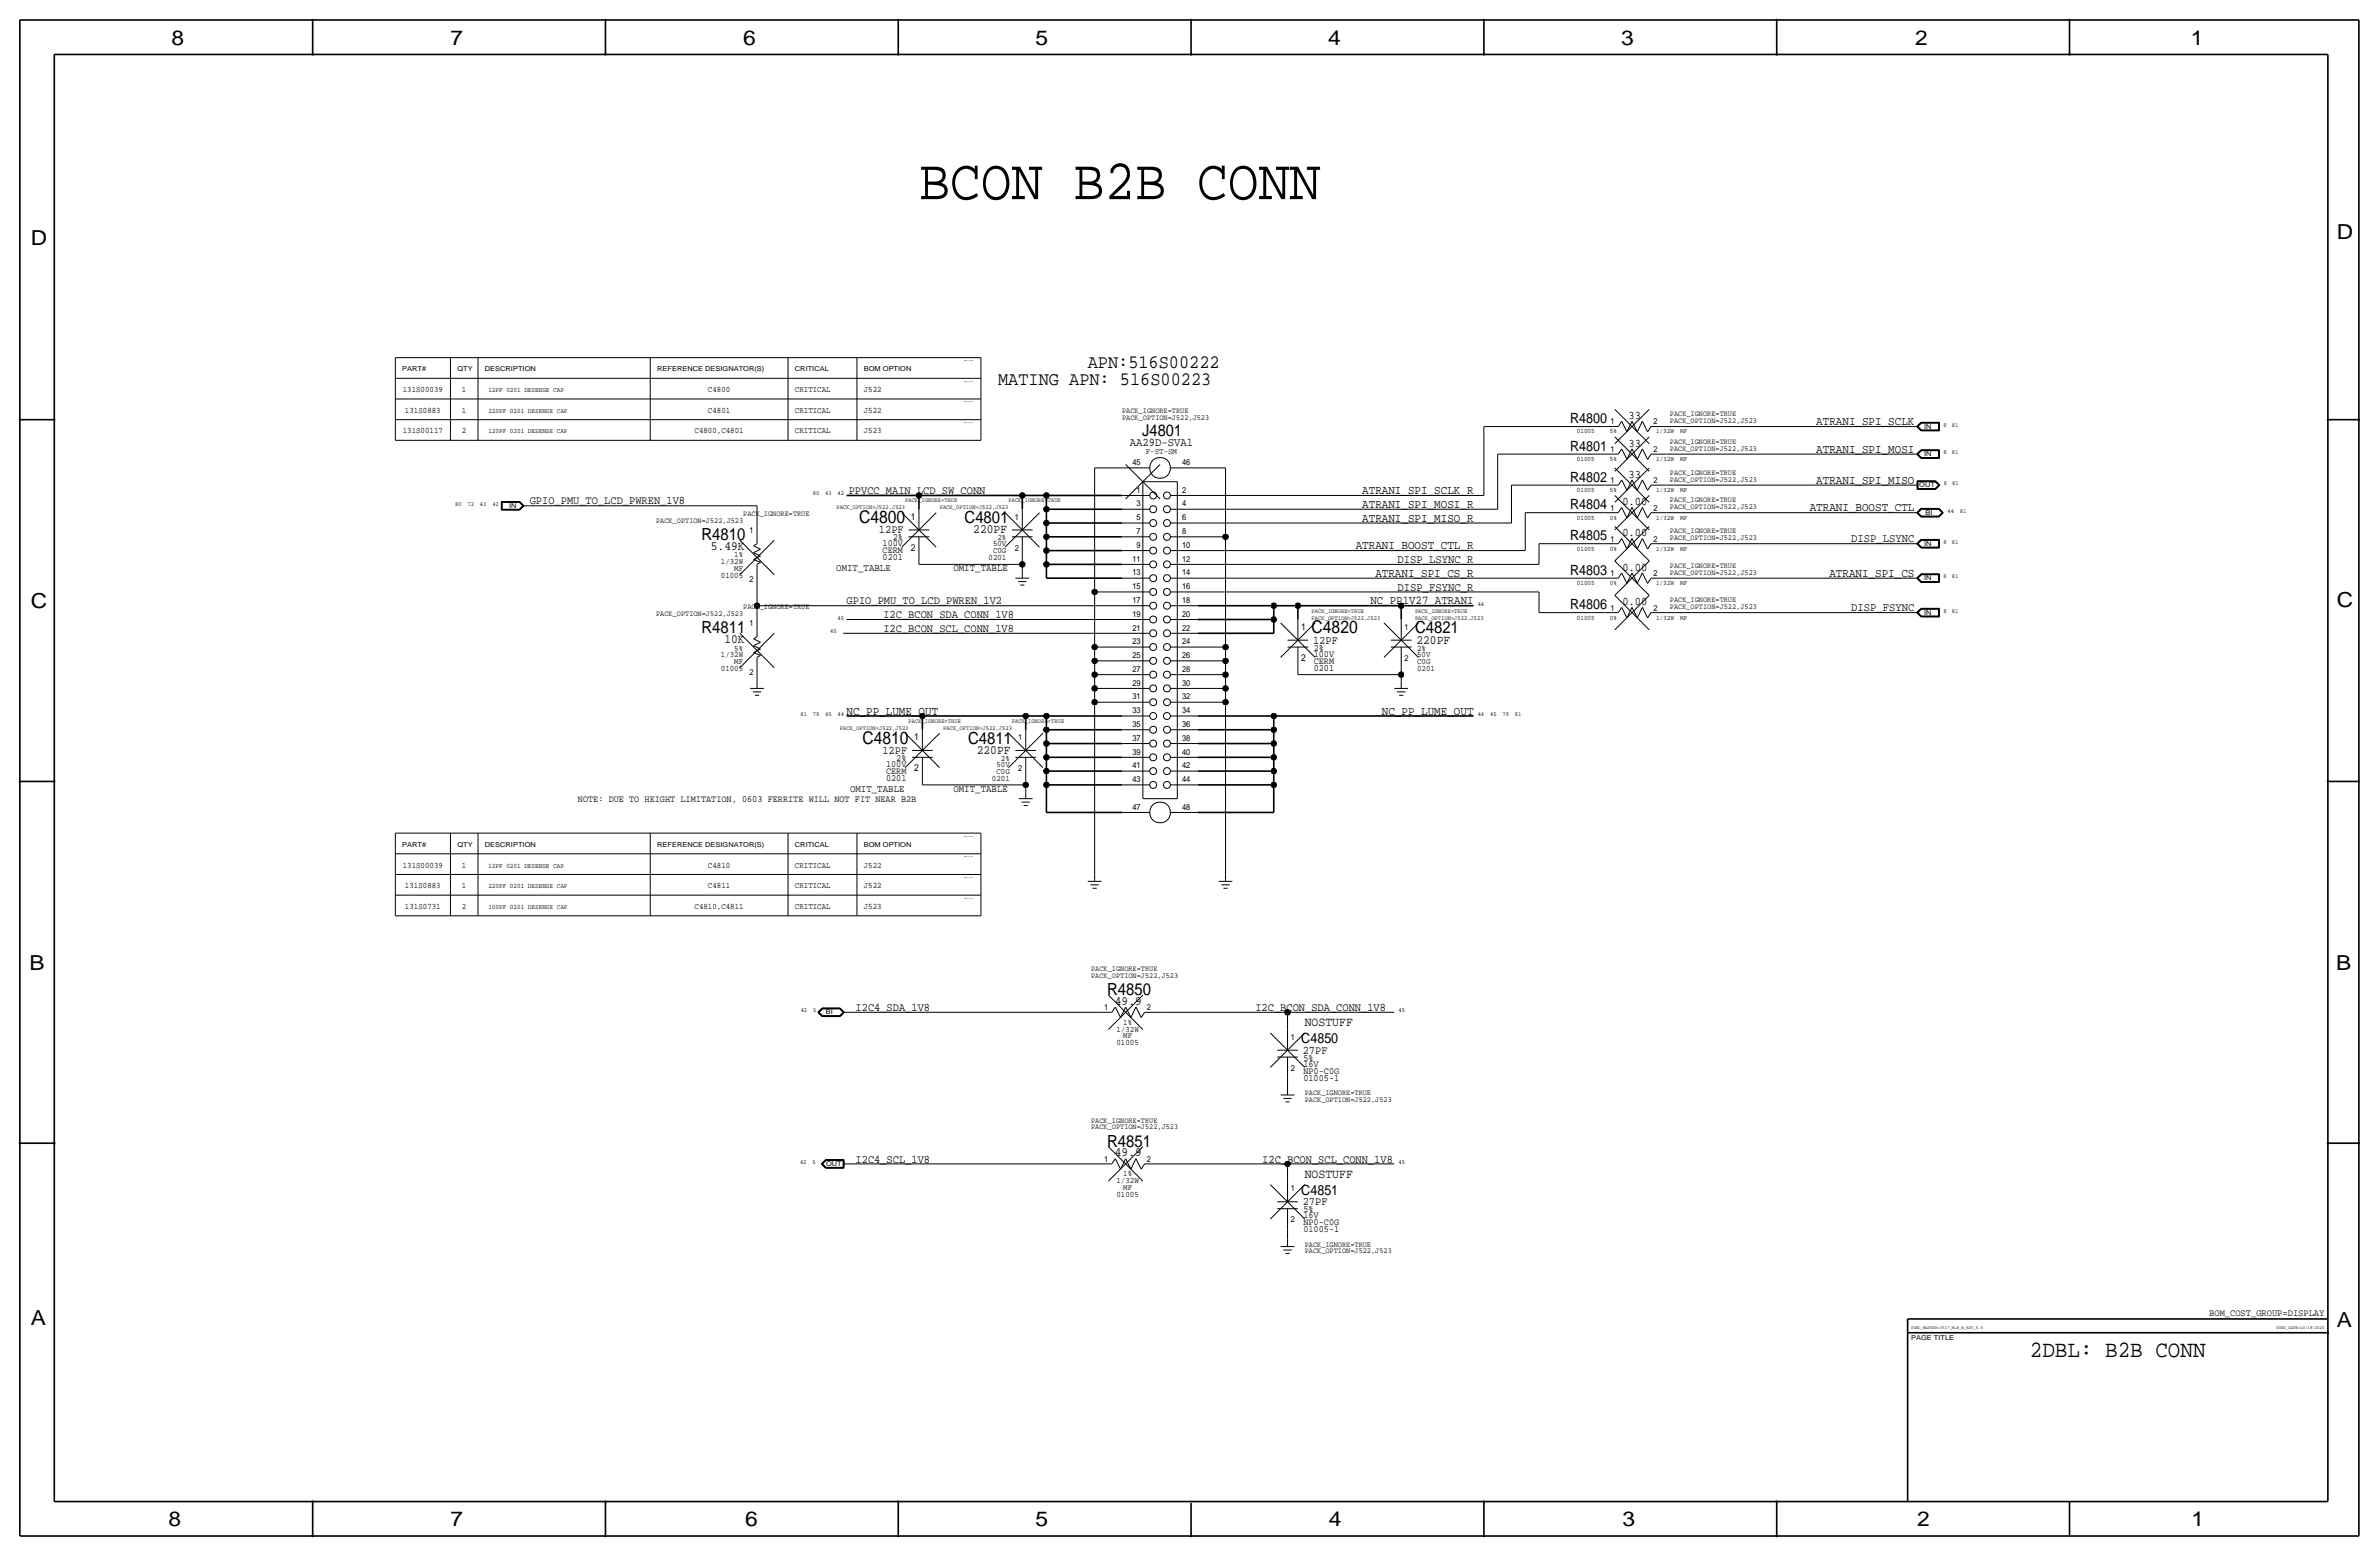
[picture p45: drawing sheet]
<svg xmlns="http://www.w3.org/2000/svg" width="877mm" height="574mm" viewBox="0 0 877 574" stroke-linecap="round" stroke-linejoin="round" font-family="sans-serif">
<defs><g id="words">
<text font-size="21.3" x="338.8" y="73.4">BCON B2B CONN</text>
<text font-size="8.6" x="748.4" y="500.1">2DBL: B2B CONN</text>
<g font-size="7.6">
<text x="63.2" y="16.5">8</text>
<text x="166.1" y="16.5">7</text>
<text x="274" y="16.5">6</text>
<text x="381.7" y="16.5">5</text>
<text x="489.7" y="16.5">4</text>
<text x="597.6" y="16.5">3</text>
<text x="706.1" y="16.5">2</text>
<text x="807.7" y="16.5">1</text>
<text x="861.5" y="88.1">D</text>
<text x="11.4" y="90.4">D</text>
<text x="11.4" y="224.3">C</text>
<text x="861.5" y="223.8">C</text>
<text x="10.9" y="357.6">B</text>
<text x="861.3" y="357.4">B</text>
<text x="11.4" y="488.4">A</text>
<text x="861.5" y="489.2">A</text>
<text x="62.2" y="562.6">8</text>
<text x="166.1" y="562.6">7</text>
<text x="274.8" y="562.6">6</text>
<text x="381.7" y="562.6">5</text>
<text x="489.9" y="562.6">4</text>
<text x="598.1" y="562.6">3</text>
<text x="706.8" y="562.6">2</text>
<text x="807.9" y="562.6">1</text>
</g>
<g font-size="7">
<text x="401" y="135.6">APN:516S00222</text>
<text x="368" y="142">MATING APN: 516S00223</text>
</g>
<g font-size="6.5">
<text x="316.7" y="192.8">C4800</text>
<text x="483.6" y="233.4">C4820</text>
<text x="318" y="274.1">C4810</text>
</g>
<g font-size="6.2">
<text x="355.6" y="192.8">C4801</text>
<text x="258.6" y="198.9">R4810</text>
<text x="258.6" y="233.2">R4811</text>
<text x="521.7" y="233.4">C4821</text>
<text x="356.9" y="274.1">C4811</text>
<text x="408.2" y="366.8">R4850</text>
<text x="408.2" y="422.7">R4851</text>
</g>
<text font-size="6" x="421.1" y="160.8">J4801</text>
<g font-size="5.2">
<text x="578.8" y="156">R4800</text>
<text x="578.8" y="166.1">R4801</text>
<text x="578.8" y="177.5">R4802</text>
<text x="578.8" y="187.7">R4804</text>
<text x="578.8" y="199.1">R4805</text>
<text x="578.8" y="211.8">R4803</text>
<text x="578.8" y="224.5">R4806</text>
<text x="479.8" y="384.6">C4850</text>
<text x="479.8" y="440.4">C4851</text>
</g>
<g font-size="4.7">
<text x="358.8" y="196.6">220PF</text>
<text x="262.1" y="202.7">5.49K</text>
<text x="267" y="237">10K</text>
<text x="522.2" y="237.2">220PF</text>
<text x="360.1" y="277.9">220PF</text>
<text x="411" y="370.3">49.9</text>
<text x="481" y="378.2">NOSTUFF</text>
<text x="411" y="426.2">49.9</text>
<text x="481" y="434.1">NOSTUFF</text>
</g>
<g font-size="4.5">
<text x="669.6" y="156.7">ATRANI_SPI_SCLK</text>
<text x="669.6" y="166.9">ATRANI_SPI_MOSI</text>
<text x="669.6" y="178.3">ATRANI_SPI_MISO</text>
<text x="502.2" y="182.1">ATRANI_SPI_SCLK_R</text>
<text x="502.2" y="187.2">ATRANI_SPI_MOSI_R</text>
<text x="667.2" y="188.5">ATRANI_BOOST_CTL</text>
<text x="502.2" y="192.3">ATRANI_SPI_MISO_R</text>
<text x="499.8" y="202.4">ATRANI_BOOST_CTL_R</text>
<text x="507" y="212.6">ATRANI_SPI_CS_R</text>
<text x="674.4" y="212.6">ATRANI_SPI_CS</text>
<text x="312.1" y="263.4">NC_PP_LUME_OUT</text>
<text x="509.5" y="263.4">NC_PP_LUME_OUT</text>
</g>
<g font-size="4.4">
<text x="416.5" y="164.3">AA29D-SVA1</text>
<text x="682.5" y="199.9">DISP_LSYNC</text>
<text x="515.3" y="207.5">DISP_LSYNC_R</text>
<text x="515.3" y="217.7">DISP_FSYNC_R</text>
<text x="505.3" y="222.8">NC_PP1V27_ATRANI</text>
<text x="682.5" y="225.3">DISP_FSYNC</text>
</g>
<g font-size="4.3">
<text x="600.4" y="154.4">33</text>
<text x="600.4" y="164.6">33</text>
<text x="600.4" y="176">33</text>
<text x="195.3" y="185.9">GPIO_PMU_TO_LCD_PWREN_1V8</text>
<text x="312.9" y="182.1">PPVCC_MAIN_LCD_SW_CONN</text>
<text x="598.1" y="186.2">0.00</text>
<text x="324" y="196.6">12PF</text>
<text x="598.1" y="197.6">0.00</text>
<text x="598.1" y="210.3">0.00</text>
<text x="312.1" y="222.8">GPIO_PMU_TO_LCD_PWREN_1V2</text>
<text x="325.7" y="227.8">I2C_BCON_SDA_CONN_1V8</text>
<text x="598.1" y="223">0.00</text>
<text x="325.7" y="232.9">I2C_BCON_SCL_CONN_1V8</text>
<text x="484.1" y="237.2">12PF</text>
<text x="325.3" y="277.9">12PF</text>
<text x="315.4" y="372.6">I2C4_SDA_1V8</text>
<text x="462.8" y="372.6">I2C_BCON_SDA_CONN_1V8</text>
<text x="480.3" y="388.4">27PF</text>
<text x="315.4" y="428.5">I2C4_SCL_1V8</text>
<text x="465.4" y="428.5">I2C_BCON_SCL_CONN_1V8</text>
<text x="480.3" y="444.2">27PF</text>
</g>
<g font-size="3.8">
<text x="308.3" y="210.6">OMIT_TABLE</text>
<text x="351.5" y="210.6">OMIT_TABLE</text>
<text x="313.4" y="291.8">OMIT_TABLE</text>
<text x="351.5" y="291.8">OMIT_TABLE</text>
</g>
<text font-size="3.6" x="814.5" y="484.9">BOM_COST_GROUP=DISPLAY</text>
<g font-size="3.5">
<text x="335.8" y="191.5">1</text>
<text x="325.4" y="201.4">100V</text>
<text x="325.4" y="204">CERM</text>
<text x="329.2" y="199.1">2%</text>
<text x="335.8" y="202.9">2</text>
<text x="325.4" y="206.5">0201</text>
<text x="479.8" y="232.2">1</text>
<text x="484.3" y="239.8">2%</text>
<text x="479.8" y="243.6">2</text>
<text x="484.3" y="242.1">100V</text>
<text x="484.3" y="244.6">CERM</text>
<text x="484.3" y="247.1">0201</text>
<text x="337" y="272.8">1</text>
<text x="330.4" y="280.4">2%</text>
<text x="326.7" y="282.7">100V</text>
<text x="326.7" y="287.8">0201</text>
<text x="326.7" y="285.2">CERM</text>
<text x="337" y="284.2">2</text>
<text x="213.1" y="295.7">NOTE: DUE TO HEIGHT LIMITATION, 0603 FERRITE WILL NOT FIT NEAR B2B</text>
<text x="480.5" y="390.9">5%</text>
<text x="480.5" y="393.2">16V</text>
<text x="480.5" y="395.7">NP0-C0G</text>
<text x="480.5" y="398.3">01005-1</text>
<text x="480.5" y="446.8">5%</text>
<text x="480.5" y="449.1">16V</text>
<text x="480.5" y="454.2">01005-1</text>
<text x="480.5" y="451.6">NP0-C0G</text>
</g>
<g font-size="3.1">
<text x="148.5" y="144.5">131S00039</text>
<text x="170.3" y="144.5">1</text>
<text x="261" y="144.5">C4800</text>
<text x="293.1" y="144.5">CRITICAL</text>
<text x="318.5" y="144.5">J522</text>
<text x="149.3" y="152.1">131S0883</text>
<text x="170.3" y="152.1">1</text>
<text x="261" y="152.1">C4801</text>
<text x="293.1" y="152.1">CRITICAL</text>
<text x="318.5" y="152.1">J522</text>
<text x="148.5" y="159.8">131S00117</text>
<text x="170.3" y="159.8">2</text>
<text x="256.1" y="159.8">C4800,C4801</text>
<text x="293.1" y="159.8">CRITICAL</text>
<text x="318.5" y="159.8">J523</text>
<text x="593.8" y="156.5">1</text>
<text x="609.6" y="156.5">2</text>
<text x="422.4" y="167.4">F-ST-SM</text>
<text x="593.8" y="166.6">1</text>
<text x="609.6" y="166.6">2</text>
<text x="417.5" y="171.5">45</text>
<text x="435.8" y="171.5">46</text>
<text x="593.8" y="178.1">1</text>
<text x="609.6" y="178.1">2</text>
<text x="419" y="181.6">1</text>
<text x="435.8" y="181.6">2</text>
<text x="374.1" y="191.5">1</text>
<text x="419" y="186.7">3</text>
<text x="419" y="191.8">5</text>
<text x="435.8" y="186.7">4</text>
<text x="435.8" y="191.8">6</text>
<text x="593.8" y="188.2">1</text>
<text x="609.6" y="188.2">2</text>
<text x="276.3" y="196.6">1</text>
<text x="419" y="196.9">7</text>
<text x="435.8" y="196.9">8</text>
<text x="366.1" y="204">C0G</text>
<text x="366.1" y="201.4">50V</text>
<text x="367.7" y="199.1">2%</text>
<text x="374.1" y="202.9">2</text>
<text x="419" y="201.9">9</text>
<text x="435.8" y="201.9">10</text>
<text x="593.8" y="199.6">1</text>
<text x="609.6" y="199.6">2</text>
<text x="265.8" y="208">1/32W</text>
<text x="270.7" y="205.5">1%</text>
<text x="364.4" y="206.5">0201</text>
<text x="417.5" y="207">11</text>
<text x="435.8" y="207">12</text>
<text x="265.8" y="213.1">01005</text>
<text x="270.7" y="210.6">MF</text>
<text x="276.3" y="214.4">2</text>
<text x="417.5" y="212.1">13</text>
<text x="435.8" y="212.1">14</text>
<text x="593.8" y="212.3">1</text>
<text x="609.6" y="212.3">2</text>
<text x="417.5" y="217.2">15</text>
<text x="435.8" y="217.2">16</text>
<text x="417.5" y="222.3">17</text>
<text x="417.5" y="227.3">19</text>
<text x="435.8" y="222.3">18</text>
<text x="435.8" y="227.3">20</text>
<text x="593.8" y="225">1</text>
<text x="609.6" y="225">2</text>
<text x="276.3" y="230.9">1</text>
<text x="417.5" y="232.4">21</text>
<text x="435.8" y="232.4">22</text>
<text x="517.9" y="232.2">1</text>
<text x="270.7" y="239.8">5%</text>
<text x="417.5" y="237.5">23</text>
<text x="435.8" y="237.5">24</text>
<text x="522.4" y="239.8">2%</text>
<text x="265.8" y="242.3">1/32W</text>
<text x="270.7" y="244.9">MF</text>
<text x="417.5" y="242.6">25</text>
<text x="435.8" y="242.6">26</text>
<text x="517.9" y="243.6">2</text>
<text x="522.4" y="244.6">C0G</text>
<text x="522.4" y="242.1">50V</text>
<text x="265.8" y="247.4">01005</text>
<text x="276.3" y="248.7">2</text>
<text x="417.5" y="247.7">27</text>
<text x="435.8" y="247.7">28</text>
<text x="522.4" y="247.1">0201</text>
<text x="417.5" y="252.7">29</text>
<text x="417.5" y="257.8">31</text>
<text x="435.8" y="252.7">30</text>
<text x="435.8" y="257.8">32</text>
<text x="417.5" y="262.9">33</text>
<text x="435.8" y="262.9">34</text>
<text x="417.5" y="268">35</text>
<text x="435.8" y="268">36</text>
<text x="375.4" y="272.8">1</text>
<text x="417.5" y="273.1">37</text>
<text x="435.8" y="273.1">38</text>
<text x="369" y="280.4">2%</text>
<text x="417.5" y="278.1">39</text>
<text x="435.8" y="278.1">40</text>
<text x="365.7" y="287.8">0201</text>
<text x="367.4" y="282.7">50V</text>
<text x="367.4" y="285.2">C0G</text>
<text x="375.4" y="284.2">2</text>
<text x="417.5" y="283.2">41</text>
<text x="435.8" y="283.2">42</text>
<text x="417.5" y="288.3">43</text>
<text x="435.8" y="288.3">44</text>
<text x="417.5" y="298.5">47</text>
<text x="435.8" y="298.5">48</text>
<text x="148.5" y="319.8">131S00039</text>
<text x="170.3" y="319.8">1</text>
<text x="261" y="319.8">C4810</text>
<text x="293.1" y="319.8">CRITICAL</text>
<text x="318.5" y="319.8">J522</text>
<text x="149.3" y="327.4">131S0883</text>
<text x="170.3" y="327.4">1</text>
<text x="261" y="327.4">C4811</text>
<text x="293.1" y="327.4">CRITICAL</text>
<text x="318.5" y="327.4">J522</text>
<text x="149.3" y="335">131S0731</text>
<text x="170.3" y="335">2</text>
<text x="256.1" y="335">C4810,C4811</text>
<text x="293.1" y="335">CRITICAL</text>
<text x="318.5" y="335">J523</text>
<text x="407.1" y="372.4">1</text>
<text x="414.1" y="377.7">1%</text>
<text x="422.9" y="372.4">2</text>
<text x="411.6" y="380.2">1/32W</text>
<text x="414.1" y="382.8">MF</text>
<text x="475.9" y="383.3">1</text>
<text x="411.6" y="385.3">01005</text>
<text x="475.9" y="394.7">2</text>
<text x="407.1" y="428.2">1</text>
<text x="422.9" y="428.2">2</text>
<text x="411.6" y="436.1">1/32W</text>
<text x="414.1" y="433.6">1%</text>
<text x="411.6" y="441.2">01005</text>
<text x="414.1" y="438.7">MF</text>
<text x="475.9" y="439.2">1</text>
<text x="475.9" y="450.6">2</text>
</g>
<g font-size="2.9">
<text x="413.7" y="154.7">PACK_OPTION=J522,J523</text>
<text x="413.7" y="152.1">PACK_IGNORE=TRUE</text>
<text x="615.6" y="156">PACK_OPTION=J522,J523</text>
<text x="615.6" y="153.4">PACK_IGNORE=TRUE</text>
<text x="615.6" y="166.1">PACK_OPTION=J522,J523</text>
<text x="615.6" y="163.6">PACK_IGNORE=TRUE</text>
<text x="615.6" y="177.5">PACK_OPTION=J522,J523</text>
<text x="615.6" y="175">PACK_IGNORE=TRUE</text>
<text x="615.6" y="185.2">PACK_IGNORE=TRUE</text>
<text x="274" y="190.2">PACK_IGNORE=TRUE</text>
<text x="615.6" y="187.7">PACK_OPTION=J522,J523</text>
<text x="241.9" y="192.8">PACK_OPTION=J522,J523</text>
<text x="615.6" y="196.6">PACK_IGNORE=TRUE</text>
<text x="615.6" y="199.1">PACK_OPTION=J522,J523</text>
<text x="615.6" y="209.3">PACK_IGNORE=TRUE</text>
<text x="615.6" y="211.8">PACK_OPTION=J522,J523</text>
<text x="615.6" y="222">PACK_IGNORE=TRUE</text>
<text x="241.9" y="227.1">PACK_OPTION=J522,J523</text>
<text x="274" y="224.5">PACK_IGNORE=TRUE</text>
<text x="615.6" y="224.5">PACK_OPTION=J522,J523</text>
<text x="402.3" y="357.9">PACK_IGNORE=TRUE</text>
<text x="402.3" y="360.4">PACK_OPTION=J522,J523</text>
<text x="481" y="406.1">PACK_OPTION=J522,J523</text>
<text x="481" y="403.6">PACK_IGNORE=TRUE</text>
<text x="402.3" y="413.8">PACK_IGNORE=TRUE</text>
<text x="402.3" y="416.3">PACK_OPTION=J522,J523</text>
<text x="481" y="459.5">PACK_IGNORE=TRUE</text>
<text x="481" y="462">PACK_OPTION=J522,J523</text>
</g>
<g font-size="2.5">
<text x="148.3" y="136.9">PART#</text>
<text x="168.6" y="136.9">QTY</text>
<text x="178.8" y="136.9">DESCRIPTION</text>
<text x="242.3" y="136.9">REFERENCE DESIGNATOR(S)</text>
<text x="293.1" y="136.9">CRITICAL</text>
<text x="318.5" y="136.9">BOM OPTION</text>
<text x="180" y="144.5">12PF 0201 DESENSE CAP</text>
<text x="180" y="152.1">220PF 0201 DESENSE CAP</text>
<text x="180" y="159.8">120PF 0201 DESENSE CAP</text>
<text x="581.3" y="159.8">01005</text>
<text x="593.5" y="159.8">5%</text>
<text x="610.5" y="159.8">1/32W</text>
<text x="619.4" y="159.8">MF</text>
<text x="709.4" y="158">IN</text>
<text x="581.3" y="169.9">01005</text>
<text x="593.5" y="169.9">5%</text>
<text x="610.5" y="169.9">1/32W</text>
<text x="619.4" y="169.9">MF</text>
<text x="709.4" y="168.1">IN</text>
<text x="707.6" y="179.6">OUT</text>
<text x="581.3" y="181.4">01005</text>
<text x="593.5" y="181.4">5%</text>
<text x="610.5" y="181.4">1/32W</text>
<text x="619.4" y="181.4">MF</text>
<text x="187.7" y="187.2">IN</text>
<text x="581.3" y="191.5">01005</text>
<text x="593.5" y="191.5">0%</text>
<text x="610.5" y="191.5">1/32W</text>
<text x="619.4" y="191.5">MF</text>
<text x="709.9" y="189.7">BI</text>
<text x="581.3" y="202.9">01005</text>
<text x="593.5" y="202.9">0%</text>
<text x="610.5" y="202.9">1/32W</text>
<text x="619.4" y="202.9">MF</text>
<text x="709.4" y="201.2">IN</text>
<text x="581.3" y="215.6">01005</text>
<text x="593.5" y="215.6">0%</text>
<text x="610.5" y="215.6">1/32W</text>
<text x="619.4" y="215.6">MF</text>
<text x="709.4" y="213.9">IN</text>
<text x="709.4" y="226.6">IN</text>
<text x="581.3" y="228.3">01005</text>
<text x="593.5" y="228.3">0%</text>
<text x="610.5" y="228.3">1/32W</text>
<text x="619.4" y="228.3">MF</text>
<text x="148.3" y="312.2">PART#</text>
<text x="168.6" y="312.2">QTY</text>
<text x="178.8" y="312.2">DESCRIPTION</text>
<text x="242.3" y="312.2">REFERENCE DESIGNATOR(S)</text>
<text x="293.1" y="312.2">CRITICAL</text>
<text x="318.5" y="312.2">BOM OPTION</text>
<text x="180" y="319.8">12PF 0201 DESENSE CAP</text>
<text x="180" y="327.4">220PF 0201 DESENSE CAP</text>
<text x="180" y="335">100PF 0201 DESENSE CAP</text>
<text x="304.5" y="373.9">BI</text>
<text x="304.5" y="429.8">OUT</text>
<text x="704.5" y="493.8">PAGE TITLE</text>
</g>
<g font-size="2.3">
<text x="716.5" y="157.2">8</text>
<text x="719.6" y="157.2">81</text>
<text x="716.5" y="167.4">8</text>
<text x="719.6" y="167.4">81</text>
<text x="716.7" y="178.8">8</text>
<text x="719.7" y="178.8">81</text>
<text x="299.7" y="182.6">80</text>
<text x="304.2" y="182.6">43</text>
<text x="308.8" y="182.6">42</text>
<text x="333.7" y="185.2">PACK_IGNORE=TRUE</text>
<text x="371.8" y="185.2">PACK_IGNORE=TRUE</text>
<text x="167.8" y="186.4">80</text>
<text x="172.4" y="186.4">72</text>
<text x="176.9" y="186.4">43</text>
<text x="181.5" y="186.4">42</text>
<text x="308.4" y="187.7">PACK_OPTION=J522,J523</text>
<text x="346.5" y="187.7">PACK_OPTION=J522,J523</text>
<text x="718" y="189">44</text>
<text x="722.5" y="189">81</text>
<text x="716.5" y="200.4">8</text>
<text x="719.6" y="200.4">81</text>
<text x="716.5" y="213.1">8</text>
<text x="719.6" y="213.1">81</text>
<text x="483.6" y="225.8">PACK_IGNORE=TRUE</text>
<text x="521.7" y="225.8">PACK_IGNORE=TRUE</text>
<text x="544.8" y="223.3">44</text>
<text x="716.5" y="225.8">8</text>
<text x="719.6" y="225.8">81</text>
<text x="306" y="233.4">45</text>
<text x="308.8" y="228.3">45</text>
<text x="483.6" y="228.3">PACK_OPTION=J522,J523</text>
<text x="521.7" y="228.3">PACK_OPTION=J522,J523</text>
<text x="295.1" y="263.9">81</text>
<text x="299.7" y="263.9">79</text>
<text x="304.2" y="263.9">45</text>
<text x="308.8" y="263.9">44</text>
<text x="544.8" y="263.9">44</text>
<text x="549.4" y="263.9">45</text>
<text x="553.9" y="263.9">79</text>
<text x="558.5" y="263.9">81</text>
<text x="309.6" y="269">PACK_OPTION=J522,J523</text>
<text x="335" y="266.4">PACK_IGNORE=TRUE</text>
<text x="347.7" y="269">PACK_OPTION=J522,J523</text>
<text x="373.1" y="266.4">PACK_IGNORE=TRUE</text>
<text x="295.2" y="373.1">42</text>
<text x="299.8" y="373.1">5</text>
<text x="515.6" y="373.1">45</text>
<text x="294.9" y="429">42</text>
<text x="299.5" y="429">5</text>
<text x="515.6" y="429">45</text>
</g>
<g font-size="1.7">
<text x="704.5" y="490">SYNC_MASTER=J517_MLB_B_REV_5.5</text>
<text x="839.2" y="490">SYNC_DATE=10/18/2020</text>
</g>
<g font-size=".4">
<text x="355.3" y="133.1">TABLE_5_HEAD</text>
<text x="355.3" y="140.7">TABLE_5_ITEM</text>
<text x="355.3" y="148.3">TABLE_5_ITEM</text>
<text x="355.3" y="156">TABLE_5_ITEM</text>
<text x="355.3" y="308.4">TABLE_5_HEAD</text>
<text x="355.3" y="316">TABLE_5_ITEM</text>
<text x="355.3" y="323.6">TABLE_5_ITEM</text>
<text x="355.3" y="331.2">TABLE_5_ITEM</text>
</g>
</g></defs>
<g fill="none" stroke="#000" stroke-width=".6">
<path d="M7.3 7.4v558.8zM7.3 7.4h862.3zM115.3 7.4v12.7zM223.2 7.4v12.7zM331.2 7.4v12.7zM439.1 7.4v12.7zM547.1 7.4v12.7zM655 7.4v12.7zM763 7.4v12.7zM869.6 7.4v558.8zM20 20.1v533.4zM20 20.1h838.2z"/>
<path d="M858.2 20.1v533.4zM7.3 154.7h12.7zM858.2 154.7h11.4zM312.1 182.6h26.7zM338.8 182.6h38.1zM338.8 182.6v5.1zM376.9 182.6h8.9zM376.9 182.6v5.1zM385.8 197.9v5zM385.8 197.9h27.9zM385.8 192.8v5.1zM385.8 192.8h27.9z"/>
<path d="M385.8 187.7v5.1zM385.8 187.7h27.9zM385.8 182.6v5.1zM385.8 182.6h27.9zM385.8 213.1h27.9zM385.8 208v5.1zM385.8 208h27.9zM385.8 202.9v5.1zM385.8 202.9h27.9zM441.7 223.3h27.9zM441.7 228.3h27.9zM441.7 233.4h27.9z"/>
<path d="M469.6 223.3h8.9zM469.6 223.3v5zM469.6 228.3v5.1zM478.5 223.3h38.1zM478.5 223.3v5zM516.6 223.3h26.7zM516.6 223.3v5zM312.1 263.9h28zM340.1 263.9h38.1zM340.1 263.9v5.1zM378.2 263.9h7.6zM378.2 263.9v5.1z"/>
<path d="M385.8 263.9v5.1zM385.8 263.9h27.9zM385.8 269v5.1zM385.8 269h27.9zM385.8 274.1v5zM385.8 274.1h27.9zM385.8 279.1v5.1zM385.8 279.1h27.9zM441.7 263.9h27.9zM441.7 269h27.9zM441.7 274.1h27.9zM441.7 279.1h27.9z"/>
<path d="M469.6 263.9h73.7zM469.6 263.9v5.1zM469.6 269v5.1zM469.6 274.1v5zM469.6 279.1v5.1zM7.3 288h12.7zM385.8 284.2v5.1zM385.8 284.2h27.9zM385.8 289.3v10.2zM385.8 289.3h27.9zM385.8 299.5h27.9zM441.7 284.2h27.9z"/>
<path d="M441.7 289.3h27.9zM441.7 299.5h27.9zM469.6 284.2v5.1zM469.6 289.3v10.2zM858.2 288h11.4zM7.3 421.4h12.7zM858.2 421.4h11.4zM703.3 486.2h154.9zM703.3 486.2v5zM703.3 491.2h154.9zM703.3 491.2v62.3zM20 553.5h838.2z"/>
<path d="M115.3 553.5v12.7zM223.2 553.5v12.7zM331.2 553.5v12.7zM439.1 554v12.2zM547.1 553.5v12.7zM655 553.5v12.7zM763 553.5v12.7zM7.3 566.2h862.3z"/>
</g>
<g fill="none" stroke="#000" stroke-width=".37">
<path d="M145.7 131.8v7.6zM145.7 139.4h215.9zM145.7 131.8h215.9zM145.7 139.4v7.7zM166.1 131.8v7.6zM166.1 139.4v7.7zM176.2 131.8v7.6zM176.2 139.4v7.7zM239.7 131.8v7.6zM239.7 139.4v7.7zM290.5 131.8v7.6zM290.5 139.4v7.7z"/>
<path d="M315.9 131.8v7.6zM315.9 139.4v7.7zM361.6 131.8v7.6zM361.6 139.4v7.7zM145.7 147.1h215.9zM145.7 154.7v7.6zM145.7 147.1v7.6zM145.7 154.7h215.9zM166.1 154.7v7.6zM166.1 147.1v7.6zM176.2 154.7v7.6zM176.2 147.1v7.6z"/>
<path d="M239.7 154.7v7.6zM239.7 147.1v7.6zM290.5 154.7v7.6zM290.5 147.1v7.6zM315.9 154.7v7.6zM315.9 147.1v7.6zM361.6 154.7v7.6zM361.6 147.1v7.6zM547.1 157.2v25.4zM547.1 157.2h44.4zM591.5 157.2h5.1zM595.3 150.9l12.7 12.7z"/>
<path d="M597.9 155.3l-1.3 1.9zM597.9 155.3l1.9 3.9zM601.7 155.3l-1.9 3.9zM601.7 155.3l1.9 3.9zM605.5 155.3l1.9 3.9zM605.5 155.3l-1.9 3.9zM608.7 157.2h5.7zM608.7 157.2l-1.3 2zM614.4 157.2h90.1zM704.5 157.2h2.6zM706.6 157.2l1.6 1.6zM706.8 157.2l1.5-1.4z"/>
<path d="M706.8 157.2l1.5 1.5zM706.9 157.2l1.4-1.3zM706.9 157.2l1.4 1.4zM707.1 157.2l1.3 1.3zM708.2 155.7l-1.6 1.5zM708.2 155.7h6.8zM708.2 158.8h6.8zM708.3 155.8h6.6zM708.3 158.7h6.6zM708.3 155.9h6.5zM708.3 158.6h6.5zM708.4 156l-1.3 1.2z"/>
<path d="M708.4 156h6.3zM708.4 158.5h6.3zM714.7 156v2.5zM714.8 155.9v2.7zM714.9 155.8v2.9zM715 155.7v3.1zM145.7 162.3h215.9zM403.6 172.5h10.1zM403.6 172.5v45.7zM413.7 172.5h10.2zM415 171.2l12.7 12.7zM421.3 177.5h12.7z"/>
<path d="M421.3 177.5v116.9zM427.7 171.2l-12.7 12.7zM431.5 172.5h10.2zM434 177.5v116.9zM441.7 172.5h10.1zM451.8 172.5v25.4zM552.1 167.4h39.4zM552.1 167.4v20.3zM557.2 178.8v14zM557.2 178.8h34.3zM591.5 178.8h5.1zM591.5 167.4h5.1z"/>
<path d="M595.3 161l12.7 12.7zM595.3 172.5l12.7 12.7zM595.3 163.6l12.7-12.7zM597.9 176.9l-1.3 1.9zM597.9 176.9l1.9 3.8zM597.9 165.5l-1.3 1.9zM597.9 165.5l1.9 3.8zM601.7 176.9l-1.9 3.8zM601.7 176.9l1.9 3.8zM601.7 165.5l-1.9 3.8zM601.7 165.5l1.9 3.8zM605.5 176.9l1.9 3.8z"/>
<path d="M605.5 176.9l-1.9 3.8zM605.5 165.5l1.9 3.8zM605.5 165.5l-1.9 3.8zM608 161l-12.7 12.7zM608 172.5l-12.7 12.7zM608.7 178.8h5.7zM608.7 178.8l-1.3 1.9zM608.7 167.4h5.7zM608.7 167.4l-1.3 1.9zM614.4 167.4h90.1zM614.4 178.8h90.1zM704.5 178.8h2.6z"/>
<path d="M704.5 167.4h2.6zM706.6 167.4l1.6 1.6zM706.8 177.2h6.8zM706.8 177.2v3.2zM706.8 167.4l1.5-1.5zM706.8 167.4l1.5 1.5zM706.9 177.3h6.6zM706.9 177.3v3zM706.9 167.4l1.4-1.4zM706.9 167.4l1.4 1.4zM707 177.4h6.5zM707 177.4v2.8z"/>
<path d="M707.1 177.5h6.3zM707.1 177.5v2.6zM707.1 167.4l1.3-1.3zM707.1 167.4l1.3 1.3zM708.2 165.8l-1.6 1.6zM708.2 165.8h6.8zM708.2 169h6.8zM708.3 165.9h6.6zM708.3 168.9h6.6zM708.3 166h6.5zM708.3 168.8h6.5zM708.4 166.1h6.3z"/>
<path d="M708.4 168.7h6.3zM713.4 177.5l1.3 1.3zM713.5 177.4l1.4 1.4zM713.5 177.3l1.5 1.5zM713.6 177.2l1.6 1.6zM714.7 166.1v2.6zM714.8 166v2.8zM714.9 165.9v3zM715 165.8v3.2zM715.2 178.8l-1.6 1.6zM184.8 184.9h6.8zM184.8 184.9v3.1z"/>
<path d="M184.8 188h6.8zM184.9 185h6.7zM184.9 185v2.9zM184.9 187.9h6.7zM185 185.1h6.5zM185 185.1v2.7zM185 187.8h6.5zM185.1 185.2h6.4zM185.1 185.2v2.5zM185.1 187.7h6.4zM191.5 185.2l1.2 1.2zM191.5 187.7l1.2-1.3z"/>
<path d="M191.5 185.1l1.4 1.3zM191.6 185l1.4 1.4zM191.6 184.9l1.6 1.5zM191.6 188l1.6-1.6zM192.7 186.4h2.6zM192.9 186.4l-1.4 1.4zM193 186.4l-1.4 1.5zM195.3 186.4h83.8zM272.7 199.1l12.7 12.7zM279.1 186.4v6.4zM279.1 192.8v7.6zM332.4 189l12.7 12.7z"/>
<path d="M335 195.3h7.6zM335 197.9h7.6zM338.8 187.7v7.6zM338.8 197.9v7.6zM345.1 189l-12.7 12.7zM370.5 189l12.7 12.7zM373.1 195.3h7.6zM373.1 197.9h7.6zM376.9 187.7v7.6zM376.9 197.9v7.6zM383.2 189l-12.7 12.7zM413.7 192.8h10.2z"/>
<path d="M413.7 197.9h10.2zM413.7 187.7h10.2zM413.7 182.6h10.2zM431.5 192.8h10.2zM431.5 197.9h10.2zM431.5 187.7h10.2zM431.5 182.6h10.2zM441.7 197.9h10.1zM441.7 192.8h115.5zM441.7 182.6h105.4zM441.7 187.7h110.4zM451.8 197.9v40.6z"/>
<path d="M562.3 189v13.9zM562.3 189h29.2zM591.5 189h5.1zM595.3 182.6l12.7 12.7zM595.3 195.3l12.7-12.7zM595.3 194.1l12.7 12.7zM597.9 198.5l-1.3 1.9zM597.9 198.5l1.9 3.8zM597.9 187l-1.3 2zM597.9 187l1.9 3.9zM601.7 198.5l-1.9 3.8zM601.7 198.5l1.9 3.8z"/>
<path d="M601.7 187l-1.9 3.9zM601.7 187l1.9 3.9zM605.5 198.5l1.9 3.8zM605.5 198.5l-1.9 3.8zM605.5 187l1.9 3.9zM605.5 187l-1.9 3.9zM608.7 189h5.7zM608.7 189l-1.3 1.9zM614.4 189h90.1zM704.5 189h2.6zM706.6 189l1.6 1.5zM706.8 189l1.5-1.5z"/>
<path d="M706.8 189l1.5 1.5zM706.8 180.4h6.8zM706.9 180.3h6.6zM706.9 189l1.4-1.4zM706.9 189l1.4 1.3zM707 180.2h6.5zM707.1 189l1.3 1.2zM707.1 180.1h6.3zM708.2 198.8l-1.6 1.6zM708.2 198.8h6.8zM708.2 187.4l-1.6 1.6zM708.2 190.5h6.7z"/>
<path d="M708.2 187.4h6.7zM708.3 198.9h6.6zM708.3 190.5h6.5zM708.3 187.5h6.5zM708.3 199h6.5zM708.3 190.3h6.5zM708.3 187.6h6.5zM708.4 199.1h6.3zM708.4 187.7l-1.3 1.3zM708.4 190.2h6.3zM708.4 187.7h6.3zM713.4 180.1l1.3-1.3z"/>
<path d="M713.5 180.2l1.4-1.4zM713.5 180.3l1.5-1.5zM714.7 199.1v2.6zM714.7 190.2l1.3-1.2zM714.7 187.7l1.3 1.3zM714.8 190.3l1.3-1.3zM714.8 187.6l1.3 1.4zM714.8 199v2.8zM714.8 190.5l1.5-1.5zM714.8 187.5l1.5 1.5zM714.9 190.5l1.5-1.5zM714.9 187.4l1.5 1.6z"/>
<path d="M714.9 198.9v3zM715 198.8v3.2zM272.7 211.8l12.7-12.7zM277.8 206.2l2.6 1.1zM277.8 206.2l2.6-1.2zM277.8 203.7l2.6 1.3zM277.8 203.7l2.6-1.3zM277.8 201.2l1.3-.8zM277.8 201.2l2.6 1.2zM279.1 215.6v7.7zM279.1 208v7.6zM279.1 208l1.3-.7z"/>
<path d="M338.8 205.5v2.5zM338.8 208h38.1zM374.3 213.1h5.1zM375.4 214.4h3zM376.1 215.6h1.5zM376.9 205.5v2.5zM376.9 208v2.6zM376.9 210.6v2.5zM403.6 218.2h10.1zM403.6 218.2v20.3zM413.7 208h10.2zM413.7 218.2h10.2z"/>
<path d="M413.7 202.9h10.2zM413.7 213.1h10.2zM431.5 218.2h10.2zM431.5 208h10.2zM431.5 213.1h10.2zM431.5 202.9h10.2zM441.7 213.1h149.8zM441.7 202.9h120.6zM441.7 208h125.7zM441.7 218.2h125.7zM567.4 200.4h24.1zM567.4 200.4v7.6z"/>
<path d="M567.4 218.2v7.6zM591.5 200.4h5.1zM591.5 213.1h5.1zM595.3 206.8l12.7 12.7zM595.3 206.8l12.7-12.7zM595.3 219.5l12.7 12.7zM597.9 211.2l-1.3 1.9zM597.9 211.2l1.9 3.8zM601.7 211.2l-1.9 3.8zM601.7 211.2l1.9 3.8zM605.5 211.2l1.9 3.8zM605.5 211.2l-1.9 3.8z"/>
<path d="M608 206.8l-12.7 12.7zM608 219.5l-12.7 12.7zM608.7 200.4h5.7zM608.7 200.4l-1.3 1.9zM608.7 213.1h5.7zM608.7 213.1l-1.3 1.9zM614.4 213.1h90.1zM614.4 200.4h90.1zM704.5 200.4h2.6zM704.5 213.1h2.6zM706.6 200.4l1.6 1.6zM706.6 213.1l1.6 1.6z"/>
<path d="M706.8 200.4l1.5-1.5zM706.8 200.4l1.5 1.5zM706.8 213.1l1.5-1.5zM706.8 213.1l1.5 1.5zM706.9 200.4l1.4-1.4zM706.9 200.4l1.4 1.4zM706.9 213.1l1.4-1.4zM706.9 213.1l1.4 1.4zM707.1 200.4l1.3-1.3zM707.1 200.4l1.3 1.3zM707.1 213.1l1.3 1.3zM708.2 202h6.8z"/>
<path d="M708.2 211.5l-1.6 1.6zM708.2 211.5h6.8zM708.2 214.7h6.8zM708.3 201.9h6.6zM708.3 211.6h6.6zM708.3 214.6h6.6zM708.3 201.8h6.5zM708.3 211.7h6.5zM708.3 214.5h6.5zM708.4 201.7h6.3zM708.4 211.8l-1.3 1.3zM708.4 211.8h6.3z"/>
<path d="M708.4 214.4h6.3zM714.7 211.8v2.6zM714.8 211.7v2.8zM714.9 211.6v3zM715 211.5v3.2zM272.7 233.4l12.7 12.7zM277.8 238l2.6 1.3zM277.8 238l2.6-1.3zM277.8 235.5l1.3-.8zM277.8 235.5l2.6 1.2zM279.1 223.3h134.6zM279.1 223.3v3.8z"/>
<path d="M279.1 227.1v7.6zM285.4 233.4l-12.7 12.7zM310.8 233.4h102.9zM312.1 228.3h101.6zM403.6 238.5h10.1zM403.6 238.5v5.1zM413.7 238.5h10.2zM413.7 228.3h10.2zM413.7 223.3h10.2zM413.7 233.4h10.2zM431.5 233.4h10.2zM431.5 228.3h10.2z"/>
<path d="M431.5 223.3h10.2zM431.5 238.5h10.2zM441.7 238.5h10.1zM451.8 238.5v5.1zM472.1 229.6l12.7 12.7zM474.7 236h7.6zM474.7 238.5h7.6zM478.5 228.3v7.7zM478.5 238.5v7.6zM484.8 229.6l-12.7 12.7zM510.2 229.6l12.7 12.7zM512.8 236h7.6z"/>
<path d="M512.8 238.5h7.6zM516.6 228.3v7.7zM516.6 238.5v7.6zM522.9 229.6l-12.7 12.7zM567.4 225.8h24.1zM591.5 225.8h5.1zM597.9 223.9l-1.3 1.9zM597.9 223.9l1.9 3.8zM601.7 223.9l-1.9 3.8zM601.7 223.9l1.9 3.8zM605.5 223.9l1.9 3.8zM605.5 223.9l-1.9 3.8z"/>
<path d="M608.7 225.8h5.7zM608.7 225.8l-1.3 1.9zM614.4 225.8h90.1zM704.5 225.8h2.6zM706.6 225.8l1.6 1.6zM706.8 225.8l1.5-1.5zM706.8 225.8l1.5 1.5zM706.9 225.8l1.4-1.4zM706.9 225.8l1.4 1.4zM707.1 225.8l1.3 1.3zM708.2 224.2l-1.6 1.6zM708.2 224.2h6.8z"/>
<path d="M708.2 227.4h6.8zM708.3 224.3h6.6zM708.3 227.3h6.6zM708.3 224.4h6.5zM708.3 227.2h6.5zM708.4 224.5l-1.3 1.3zM708.4 224.5h6.3zM708.4 227.1h6.3zM714.7 224.5v2.6zM714.8 224.4v2.8zM714.9 224.3v3zM715 224.2v3.2z"/>
<path d="M276.6 253.7h5zM277.6 255h3zM277.8 240.5l2.6 1.1zM277.8 240.5l2.6-1.2zM278.3 256.3h1.6zM279.1 249.9v1.3zM279.1 251.2v2.5zM279.1 242.3v7.6zM279.1 242.3l1.3-.7zM403.6 243.6h10.1zM403.6 243.6v5.1zM403.6 248.7h10.1z"/>
<path d="M403.6 248.7v5zM403.6 253.7v5.1zM403.6 253.7h10.1zM403.6 258.8h10.1zM403.6 258.8v63.5zM413.7 258.8h10.2zM413.7 248.7h10.2zM413.7 253.7h10.2zM413.7 243.6h10.2zM431.5 258.8h10.2zM431.5 253.7h10.2zM431.5 248.7h10.2z"/>
<path d="M431.5 243.6h10.2zM441.7 243.6h10.1zM441.7 248.7h10.1zM441.7 253.7h10.1zM441.7 258.8h10.1zM451.8 243.6v5.1zM451.8 248.7v5zM451.8 253.7v5.1zM451.8 258.8v63.5zM478.5 246.1v2.6zM478.5 248.7h38.1zM514 253.7h5.1z"/>
<path d="M515.1 255h3zM515.8 256.3h1.5zM516.6 246.1v2.6zM516.6 248.7v2.5zM516.6 251.2v2.5zM333.7 270.3l12.7 12.7zM336.2 276.6h7.7zM336.2 279.1h7.7zM340.1 269v7.6zM340.1 279.1v7.7zM346.4 270.3l-12.7 12.7zM371.8 270.3l12.7 12.7z"/>
<path d="M374.3 276.6h7.7zM374.3 279.1h7.7zM378.2 269v7.6zM378.2 279.1v7.7zM384.5 270.3l-12.7 12.7zM413.7 269h10.2zM413.7 274.1h10.2zM413.7 263.9h10.2zM413.7 279.1h10.2zM431.5 274.1h10.2zM431.5 263.9h10.2zM431.5 269h10.2z"/>
<path d="M431.5 279.1h10.2zM340.1 286.8v2.5zM340.1 289.3h38.1zM375.6 294.4h5.1zM376.6 295.7h3.1zM377.4 296.9h1.5zM378.2 286.8v2.5zM378.2 289.3v2.5zM378.2 291.8v2.6zM413.7 284.2h10.2zM413.7 289.3h10.2zM413.7 299.5h10.2z"/>
<path d="M421.3 294.4h12.7zM431.5 284.2h10.2zM431.5 289.3h10.2zM431.5 299.5h10.2zM145.7 314.7v7.6zM145.7 307.1v7.6zM145.7 314.7h215.9zM145.7 307.1h215.9zM166.1 314.7v7.6zM166.1 307.1v7.6zM176.2 314.7v7.6zM176.2 307.1v7.6z"/>
<path d="M239.7 314.7v7.6zM239.7 307.1v7.6zM290.5 314.7v7.6zM290.5 307.1v7.6zM315.9 314.7v7.6zM315.9 307.1v7.6zM361.6 314.7v7.6zM361.6 307.1v7.6zM145.7 322.3h215.9zM145.7 322.3v7.6zM145.7 329.9h215.9zM145.7 329.9v7.7z"/>
<path d="M145.7 337.6h215.9zM166.1 322.3v7.6zM166.1 329.9v7.7zM176.2 322.3v7.6zM176.2 329.9v7.7zM239.7 322.3v7.6zM239.7 329.9v7.7zM290.5 322.3v7.6zM290.5 329.9v7.7zM315.9 322.3v7.6zM315.9 329.9v7.7zM361.6 322.3v7.6z"/>
<path d="M361.6 329.9v7.7zM401 324.9h5.1zM402 326.1h3.1zM402.8 327.4h1.5zM403.6 322.3v2.6zM449.3 324.9h5.1zM450.3 326.1h3zM451.1 327.4h1.5zM451.8 322.3v2.6zM301.5 373.1l1.6 1.6zM301.7 373.1l1.4-1.4zM301.7 373.1l1.4 1.5z"/>
<path d="M301.8 373.1l1.4-1.3zM301.8 373.1l1.4 1.4zM302 373.1l1.2-1.2zM302 373.1l1.2 1.3zM303.1 371.6l-1.6 1.5zM303.1 374.7h6.6zM303.1 371.6h6.6zM303.1 374.6h6.6zM303.1 371.7h6.6zM303.2 374.5h6.4zM303.2 371.8h6.4zM303.2 374.4h6.4z"/>
<path d="M303.2 371.9h6.4zM309.6 371.9l1.2 1.2zM309.6 374.5l1.4-1.4zM309.6 371.8l1.4 1.3zM309.7 374.6l1.4-1.5zM309.7 371.7l1.4 1.4zM309.7 371.6l1.6 1.5zM310.8 373.1l-1.2 1.3zM310.8 373.1h2.6zM311.3 373.1l-1.6 1.6zM313.4 373.1h91.4zM404.8 373.1h5.1z"/>
<path d="M408.6 366.8l12.7 12.7zM411.2 371.2l-1.3 1.9zM411.2 371.2l1.9 3.9zM415 371.2l-1.9 3.9zM415 371.2l1.9 3.9zM418.8 371.2l1.9 3.9zM418.8 371.2l-1.9 3.9zM421.3 366.8l-12.7 12.7zM422 373.1h5.7zM422 373.1l-1.3 2zM427.7 373.1h47zM474.7 373.1h39.3z"/>
<path d="M474.7 373.1v6.4zM474.7 379.5v7.6zM468.3 380.7l12.7 12.7zM468.3 393.4l12.7-12.7zM470.9 387.1h7.6zM470.9 389.6h7.6zM474.7 397.3v3.8zM474.7 389.6v7.7zM472.1 403.6h5.1zM473.2 404.9h3zM473.9 406.1h1.5zM474.7 401.1v2.5z"/>
<path d="M302.8 429l1.5 1.6zM302.9 429l1.5-1.5zM302.9 429l1.5 1.5zM303.1 429l1.3-1.4zM303.1 429l1.3 1.4zM303.2 429l1.3 1.3zM304.3 427.4l-1.5 1.6zM304.3 427.4h6.8zM304.3 430.6h6.8zM304.4 427.5h6.6zM304.4 430.5h6.6zM304.4 427.6h6.5z"/>
<path d="M304.4 430.4h6.5zM304.5 427.7l-1.3 1.3zM304.5 427.7h6.3zM304.5 430.3h6.3zM310.8 429h2.6zM310.8 427.7v2.6zM310.9 427.6v2.8zM311 427.5v3zM311.1 427.4v3.2zM313.4 429h91.4zM404.8 429h5.1zM408.6 422.7l12.7 12.7z"/>
<path d="M411.2 427.1l-1.3 1.9zM411.2 427.1l1.9 3.8zM415 427.1l-1.9 3.8zM415 427.1l1.9 3.8zM418.8 427.1l1.9 3.8zM418.8 427.1l-1.9 3.8zM421.3 422.7l-12.7 12.7zM422 429h5.7zM422 429l-1.3 1.9zM427.7 429h47zM468.3 436.6l12.7 12.7zM474.7 429h39.3z"/>
<path d="M474.7 429v6.4zM474.7 435.4v7.6zM468.3 449.3l12.7-12.7zM470.9 443h7.6zM470.9 445.5h7.6zM472.1 459.5h5.1zM474.7 453.1v3.8zM474.7 445.5v7.6zM474.7 456.9v2.6zM473.2 460.8h3zM473.9 462h1.5z"/>
<circle cx="427.7" cy="172.5" r="3.8"/>
<circle cx="425.1" cy="187.7" r="1.28"/>
<circle cx="425.1" cy="182.6" r="1.28"/>
<circle cx="425.1" cy="192.8" r="1.28"/>
<circle cx="425.1" cy="197.9" r="1.28"/>
<circle cx="430.2" cy="187.7" r="1.28"/>
<circle cx="430.2" cy="182.6" r="1.28"/>
<circle cx="430.2" cy="192.8" r="1.28"/>
<circle cx="430.2" cy="197.9" r="1.28"/>
<circle cx="425.1" cy="208" r="1.28"/>
<circle cx="425.1" cy="218.2" r="1.28"/>
<circle cx="425.1" cy="213.1" r="1.28"/>
<circle cx="425.1" cy="203" r="1.28"/>
<circle cx="430.2" cy="208" r="1.28"/>
<circle cx="430.2" cy="213.1" r="1.28"/>
<circle cx="430.2" cy="218.2" r="1.28"/>
<circle cx="430.2" cy="203" r="1.28"/>
<circle cx="425.1" cy="238.5" r="1.28"/>
<circle cx="425.1" cy="228.4" r="1.28"/>
<circle cx="425.1" cy="233.4" r="1.28"/>
<circle cx="425.1" cy="223.3" r="1.28"/>
<circle cx="430.2" cy="233.4" r="1.28"/>
<circle cx="430.2" cy="238.5" r="1.28"/>
<circle cx="430.2" cy="228.4" r="1.28"/>
<circle cx="430.2" cy="223.3" r="1.28"/>
<circle cx="425.1" cy="243.6" r="1.28"/>
<circle cx="425.1" cy="253.8" r="1.28"/>
<circle cx="425.1" cy="258.8" r="1.28"/>
<circle cx="425.1" cy="248.7" r="1.28"/>
<circle cx="430.2" cy="258.8" r="1.28"/>
<circle cx="430.2" cy="253.8" r="1.28"/>
<circle cx="430.2" cy="243.6" r="1.28"/>
<circle cx="430.2" cy="248.7" r="1.28"/>
<circle cx="425.1" cy="279.2" r="1.28"/>
<circle cx="425.1" cy="269" r="1.28"/>
<circle cx="425.1" cy="263.9" r="1.28"/>
<circle cx="425.1" cy="274.1" r="1.28"/>
<circle cx="430.2" cy="263.9" r="1.28"/>
<circle cx="430.2" cy="279.2" r="1.28"/>
<circle cx="430.2" cy="269" r="1.28"/>
<circle cx="430.2" cy="274.1" r="1.28"/>
<circle cx="425.1" cy="289.3" r="1.28"/>
<circle cx="425.1" cy="284.2" r="1.28"/>
<circle cx="427.7" cy="299.5" r="3.8"/>
<circle cx="430.2" cy="284.2" r="1.28"/>
<circle cx="430.2" cy="289.3" r="1.28"/>
</g>
<g fill="#000" stroke="#000" stroke-width=".37">
<path d="M115.1 7.2h.4v.3h-.4zM115.1 19.9h.4v.3h-.4zM223 7.2h.4v.3h-.4zM223 19.9h.4v.3h-.4zM331 19.9h.4v.3h-.4zM331 7.2h.4v.3h-.4zM438.9 7.2h.4v.3h-.4zM438.9 19.9h.4v.3h-.4zM546.9 7.2h.4v.3h-.4zM546.9 19.9h.4v.3h-.4zM654.8 19.9h.4v.3h-.4zM654.8 7.2h.4v.3h-.4z"/>
<path d="M762.8 19.9h.4v.3h-.4zM762.8 7.2h.4v.3h-.4zM7.1 154.5h.4v.4h-.4zM19.8 154.5h.4v.4h-.4zM858 154.5h.4v.4h-.4zM869.5 154.5h.3v.4h-.3zM7.1 287.9h.4v.3h-.4zM19.8 287.9h.4v.3h-.4zM858 287.9h.4v.3h-.4zM869.5 287.9h.3v.3h-.3zM7.1 421.2h.4v.4h-.4zM19.8 421.2h.4v.4h-.4z"/>
<path d="M858 421.2h.4v.4h-.4zM869.5 421.2h.3v.4h-.3zM858 491.1h.4v.3h-.4zM115.1 553.3h.4v.3h-.4zM223 553.3h.4v.3h-.4zM331 553.3h.4v.3h-.4zM546.9 553.3h.4v.3h-.4zM654.8 553.3h.4v.3h-.4zM115.1 566h.4v.3h-.4zM223 566h.4v.3h-.4zM331 566h.4v.3h-.4zM438.9 566h.4v.3h-.4z"/>
<path d="M546.9 566h.4v.3h-.4zM654.8 566h.4v.3h-.4z"/>
<circle cx="338.8" cy="182.6" r="1.02"/>
<circle cx="376.9" cy="182.6" r="1.02"/>
<circle cx="385.8" cy="192.8" r="1.02"/>
<circle cx="385.8" cy="187.7" r="1.02"/>
<circle cx="385.8" cy="197.9" r="1.02"/>
<circle cx="385.8" cy="182.6" r="1.02"/>
<circle cx="451.8" cy="197.9" r="1.02"/>
<circle cx="376.9" cy="208" r="1.02"/>
<circle cx="385.8" cy="202.9" r="1.02"/>
<circle cx="385.8" cy="208" r="1.02"/>
<circle cx="403.6" cy="218.2" r="1.02"/>
<circle cx="279.1" cy="223.3" r="1.02"/>
<circle cx="403.6" cy="238.5" r="1.02"/>
<circle cx="451.8" cy="238.5" r="1.02"/>
<circle cx="469.6" cy="223.3" r="1.02"/>
<circle cx="469.6" cy="228.3" r="1.02"/>
<circle cx="478.5" cy="223.3" r="1.02"/>
<circle cx="516.6" cy="223.3" r="1.02"/>
<circle cx="403.6" cy="253.7" r="1.02"/>
<circle cx="403.6" cy="258.8" r="1.02"/>
<circle cx="403.6" cy="243.6" r="1.02"/>
<circle cx="403.6" cy="248.7" r="1.02"/>
<circle cx="451.8" cy="248.7" r="1.02"/>
<circle cx="451.8" cy="258.8" r="1.02"/>
<circle cx="451.8" cy="253.7" r="1.02"/>
<circle cx="451.8" cy="243.6" r="1.02"/>
<circle cx="516.6" cy="248.7" r="1.02"/>
<circle cx="340.1" cy="263.9" r="1.02"/>
<circle cx="378.2" cy="263.9" r="1.02"/>
<circle cx="385.8" cy="279.1" r="1.02"/>
<circle cx="385.8" cy="274.1" r="1.02"/>
<circle cx="385.8" cy="263.9" r="1.02"/>
<circle cx="385.8" cy="269" r="1.02"/>
<circle cx="469.6" cy="274.1" r="1.02"/>
<circle cx="469.6" cy="263.9" r="1.02"/>
<circle cx="469.6" cy="269" r="1.02"/>
<circle cx="469.6" cy="279.1" r="1.02"/>
<circle cx="378.2" cy="289.3" r="1.02"/>
<circle cx="385.8" cy="284.2" r="1.02"/>
<circle cx="385.8" cy="289.3" r="1.02"/>
<circle cx="469.6" cy="289.3" r="1.02"/>
<circle cx="469.6" cy="284.2" r="1.02"/>
<circle cx="474.7" cy="373.1" r="1.02"/>
<circle cx="474.7" cy="429" r="1.02"/>
</g>
<use href="#words"/>
</svg>
